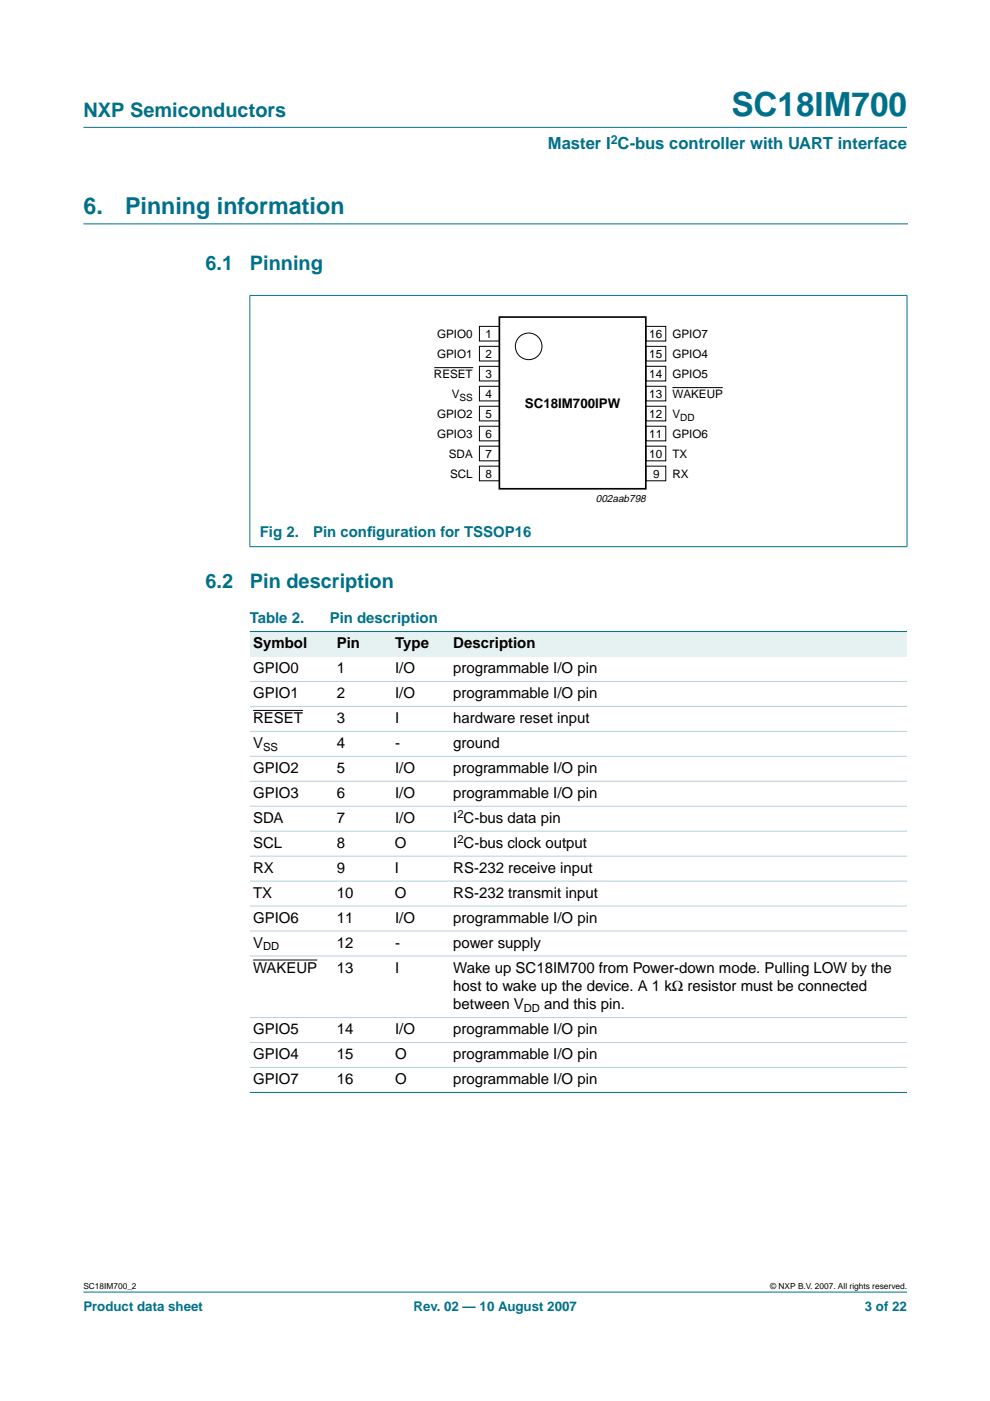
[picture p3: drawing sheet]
<svg xmlns="http://www.w3.org/2000/svg" width="210mm" height="297mm" viewBox="0 0 210 297" stroke-linecap="round" stroke-linejoin="round" font-family="sans-serif">
<defs><g id="words">
<text font-size="7.1" fill="#00708a" x="155.1" y="24.7">SC18IM700</text>
<g font-size="4.9" fill="#00708a">
<text x="17.7" y="45.5">6.</text>
<text x="26.5" y="45.5">Pinning information</text>
</g>
<g font-size="4.2" fill="#00708a">
<text x="17.7" y="24.9">NXP Semiconductors</text>
<text x="43.6" y="57.3">6.1</text>
<text x="53" y="57.3">Pinning</text>
<text x="43.6" y="124.7">6.2</text>
<text x="53" y="124.7">Pin description</text>
</g>
<text font-size="3.5" fill="#00708a" x="116.2" y="31.6">Master I C-bus controller with UART interface</text>
<g font-size="3.2" fill="#00708a">
<text x="55.1" y="113.8">Fig 2.</text>
<text x="66.4" y="113.8">Pin conf</text>
<text x="77.8" y="113.8">iguration for TSSOP16</text>
<text x="53" y="132.1">Table 2.</text>
<text x="69.9" y="132.1">Pin description</text>
</g>
<g font-size="3.2">
<text x="53.7" y="137.4">Symbol</text>
<text x="71.4" y="137.4">Pin</text>
<text x="83.7" y="137.4">Type</text>
<text x="96.1" y="137.4">Description</text>
<text x="53.7" y="142.7">GPIO0</text>
<text x="71.4" y="142.7">1</text>
<text x="83.8" y="142.7">I/O</text>
<text x="96.1" y="142.7">programmable I/O pin</text>
<text x="53.7" y="148">GPIO1</text>
<text x="71.4" y="148">2</text>
<text x="83.8" y="148">I/O</text>
<text x="96.1" y="148">programmable I/O pin</text>
<text x="53.7" y="153.3">RESET</text>
<text x="71.4" y="153.3">3</text>
<text x="83.8" y="153.3">I</text>
<text x="96.1" y="153.3">hardware reset input</text>
<text x="53.7" y="158.6">V</text>
<text x="71.4" y="158.6">4</text>
<text x="83.7" y="158.6">-</text>
<text x="96.1" y="158.6">ground</text>
<text x="53.7" y="163.9">GPIO2</text>
<text x="71.4" y="163.9">5</text>
<text x="83.8" y="163.9">I/O</text>
<text x="96.1" y="163.9">programmable I/O pin</text>
<text x="53.7" y="169.2">GPIO3</text>
<text x="71.4" y="169.2">6</text>
<text x="83.8" y="169.2">I/O</text>
<text x="96.1" y="169.2">programmable I/O pin</text>
<text x="53.7" y="179.8">SCL</text>
<text x="53.7" y="174.5">SDA</text>
<text x="71.4" y="179.8">8</text>
<text x="71.4" y="174.5">7</text>
<text x="83.7" y="179.8">O</text>
<text x="83.8" y="174.5">I/O</text>
<text x="96.1" y="179.8">I C-bus clock output</text>
<text x="96.1" y="174.5">I C-bus data pin</text>
<text x="53.7" y="185">RX</text>
<text x="71.4" y="185">9</text>
<text x="83.7" y="185">I</text>
<text x="96.1" y="185">RS-232 receive input</text>
<text x="53.7" y="190.3">TX</text>
<text x="71.4" y="190.3">10</text>
<text x="83.7" y="190.3">O</text>
<text x="96.1" y="190.3">RS-232 transmit input</text>
<text x="53.7" y="195.6">GPIO6</text>
<text x="71.4" y="195.6">11</text>
<text x="83.8" y="195.6">I/O</text>
<text x="96.1" y="195.6">programmable I/O pin</text>
<text x="53.7" y="200.9">V</text>
<text x="71.4" y="200.9">12</text>
<text x="83.7" y="200.9">-</text>
<text x="96.1" y="200.9">power supply</text>
<text x="53.7" y="206.2">WAKEUP</text>
<text x="71.4" y="206.2">13</text>
<text x="83.7" y="206.2">I</text>
<text x="96.1" y="206.2">Wake up SC18IM700 from Power-down mode. Pulling LOW by the</text>
<text x="96.1" y="210.1">host to wake up the device. A 1 kΩ resistor must be connected</text>
<text x="96.1" y="214">between V</text>
<text x="115.4" y="214">and this pin.</text>
<text x="53.7" y="219.3">GPIO5</text>
<text x="71.4" y="219.3">14</text>
<text x="83.8" y="219.3">I/O</text>
<text x="96.1" y="219.3">programmable I/O pin</text>
<text x="53.7" y="224.6">GPIO4</text>
<text x="71.4" y="224.6">15</text>
<text x="83.8" y="224.6">O</text>
<text x="96.1" y="224.6">programmable I/O pin</text>
<text x="53.7" y="229.9">GPIO7</text>
<text x="71.4" y="229.9">16</text>
<text x="83.8" y="229.9">O</text>
<text x="96.1" y="229.9">programmable I/O pin</text>
</g>
<text font-size="2.8" x="111.3" y="86.4">SC18IM700IPW</text>
<g font-size="2.8" fill="#00708a">
<text x="17.7" y="278">Product data sheet</text>
<text x="87.7" y="278">Rev. 02 — 10 August 2007</text>
<text x="183.4" y="278">3 of 22</text>
</g>
<text font-size="2.6" fill="#00708a" x="129.5" y="30.5">2</text>
<g font-size="2.5">
<text x="92.7" y="71.7">GPIO0</text>
<text x="102.9" y="71.7">1</text>
<text x="137.7" y="71.7">16</text>
<text x="142.6" y="71.7">GPIO7</text>
<text x="92.7" y="76">GPIO1</text>
<text x="102.9" y="75.9">2</text>
<text x="137.7" y="75.9">15</text>
<text x="142.6" y="76">GPIO4</text>
<text x="92" y="80.2">RESET</text>
<text x="102.9" y="80.1">3</text>
<text x="137.7" y="80.1">14</text>
<text x="142.6" y="80.2">GPIO5</text>
<text x="92.7" y="88.7">GPIO2</text>
<text x="95.8" y="84.4">V</text>
<text x="102.9" y="84.4">4</text>
<text x="102.9" y="88.6">5</text>
<text x="137.7" y="88.6">12</text>
<text x="137.7" y="84.4">13</text>
<text x="142.6" y="84.4">WAKEUP</text>
<text x="142.6" y="88.7">V</text>
<text x="92.7" y="92.9">GPIO3</text>
<text x="102.9" y="92.8">6</text>
<text x="137.7" y="92.8">11</text>
<text x="142.6" y="92.9">GPIO6</text>
<text x="95.2" y="97.1">SDA</text>
<text x="95.4" y="101.4">SCL</text>
<text x="102.9" y="97.1">7</text>
<text x="102.9" y="101.3">8</text>
<text x="137.7" y="97.1">10</text>
<text x="138.5" y="101.3">9</text>
<text x="142.6" y="97.1">TX</text>
<text x="142.6" y="101.4">RX</text>
</g>
<g font-size="2.4">
<text x="55.8" y="159.2">SS</text>
<text x="97" y="173.5">2</text>
<text x="97" y="178.8">2</text>
<text x="55.8" y="201.5">DD</text>
<text x="111.1" y="214.5">DD</text>
</g>
<text font-size="2.2" x="126.3" y="106.5">002aab798</text>
<g font-size="2.1">
<text x="97.4" y="84.9">SS</text>
<text x="144.2" y="89.2">DD</text>
</g>
<g font-size="1.8">
<text x="17.7" y="273.4">SC18IM700_2</text>
<text x="163.3" y="273.4">© NXP B.V. 2007. All rights reserved.</text>
</g>
</g></defs>
<g fill="#00708a" stroke="#00708a" stroke-width=".21">
<path d="M17.7 273.9h174.6z"/>
<path d="M17.7 27h174.6z"/>
<path d="M53 62.7v53.2z"/>
<path d="M192.3 62.7v53.2z"/>
<path d="M52.9 62.6h139.5z"/>
<path d="M52.9 115.9h139.5z"/>
</g>
<path d="M17.7 47.5h174.7" fill="none" stroke="#00708a" stroke-width=".21"/>
<g fill="none" stroke="#000" stroke-width=".21">
<path d="M92.1 77.9h8.2M101.6 69.2h4.3v3.1h-4.3zM101.6 73.4h4.3v3.1h-4.3zM101.6 77.7h4.3v3.1h-4.3zM136.9 77.7h4.3v3.1h-4.3zM136.9 69.2h4.3v3.1h-4.3zM136.9 73.4h4.3v3.1h-4.3zM101.6 81.9h4.3v3.1h-4.3zM101.6 86.1h4.3v3.1h-4.3zM101.6 90.4h4.3v3.1h-4.3zM101.6 94.6h4.3v3.1h-4.3zM101.6 98.8h4.3v3.1h-4.3z"/>
<path d="M136.9 94.6h4.3v3.1h-4.3zM136.9 98.8h4.3v3.1h-4.3zM136.9 86.1h4.3v3.1h-4.3zM136.9 90.4h4.3v3.1h-4.3zM136.9 81.9h4.3v3.1h-4.3zM142.6 82.2h10.6"/>
<circle cx="112.1" cy="73.4" r="2.82"/>
</g>
<path d="M105.9 67.2h31v36.4h-31z" fill="none" stroke="#000" stroke-width=".35"/>
<g fill="#e6f2f2">
<path d="M53 133.9h17.7v5.3h-17.7z" fill-rule="evenodd"/>
<path d="M70.7 133.9h12.3v5.3h-12.3z" fill-rule="evenodd"/>
<path d="M83 133.9h12.4v5.3h-12.4z" fill-rule="evenodd"/>
<path d="M95.4 133.9h96.9v5.3h-96.9z" fill-rule="evenodd"/>
</g>
<path d="M53.7 150.6h10.6M53.7 203.5h13.6" fill="none" stroke="#000" stroke-width=".21"/>
<g fill="#00708a" stroke="#00708a" stroke-width=".21">
<path d="M53 133.9h139.3z"/>
<path d="M53 231.6h139.3z"/>
</g>
<g fill="#b3d4db" stroke="#b3d4db" stroke-width=".21">
<path d="M53 144.5h139.3z"/>
<path d="M53 149.8h139.3z"/>
<path d="M53 155.1h139.3z"/>
<path d="M53 160.4h139.3z"/>
<path d="M53 165.6h139.3z"/>
<path d="M53 170.9h139.3z"/>
<path d="M53 176.2h139.3z"/>
<path d="M53 181.5h139.3z"/>
<path d="M53 186.8h139.3z"/>
<path d="M53 192.1h139.3z"/>
<path d="M53 197.4h139.3z"/>
<path d="M53 202.7h139.3z"/>
<path d="M53 215.7h139.3z"/>
<path d="M53 221h139.3z"/>
<path d="M53 226.3h139.3z"/>
</g>
<use href="#words"/>
</svg>
